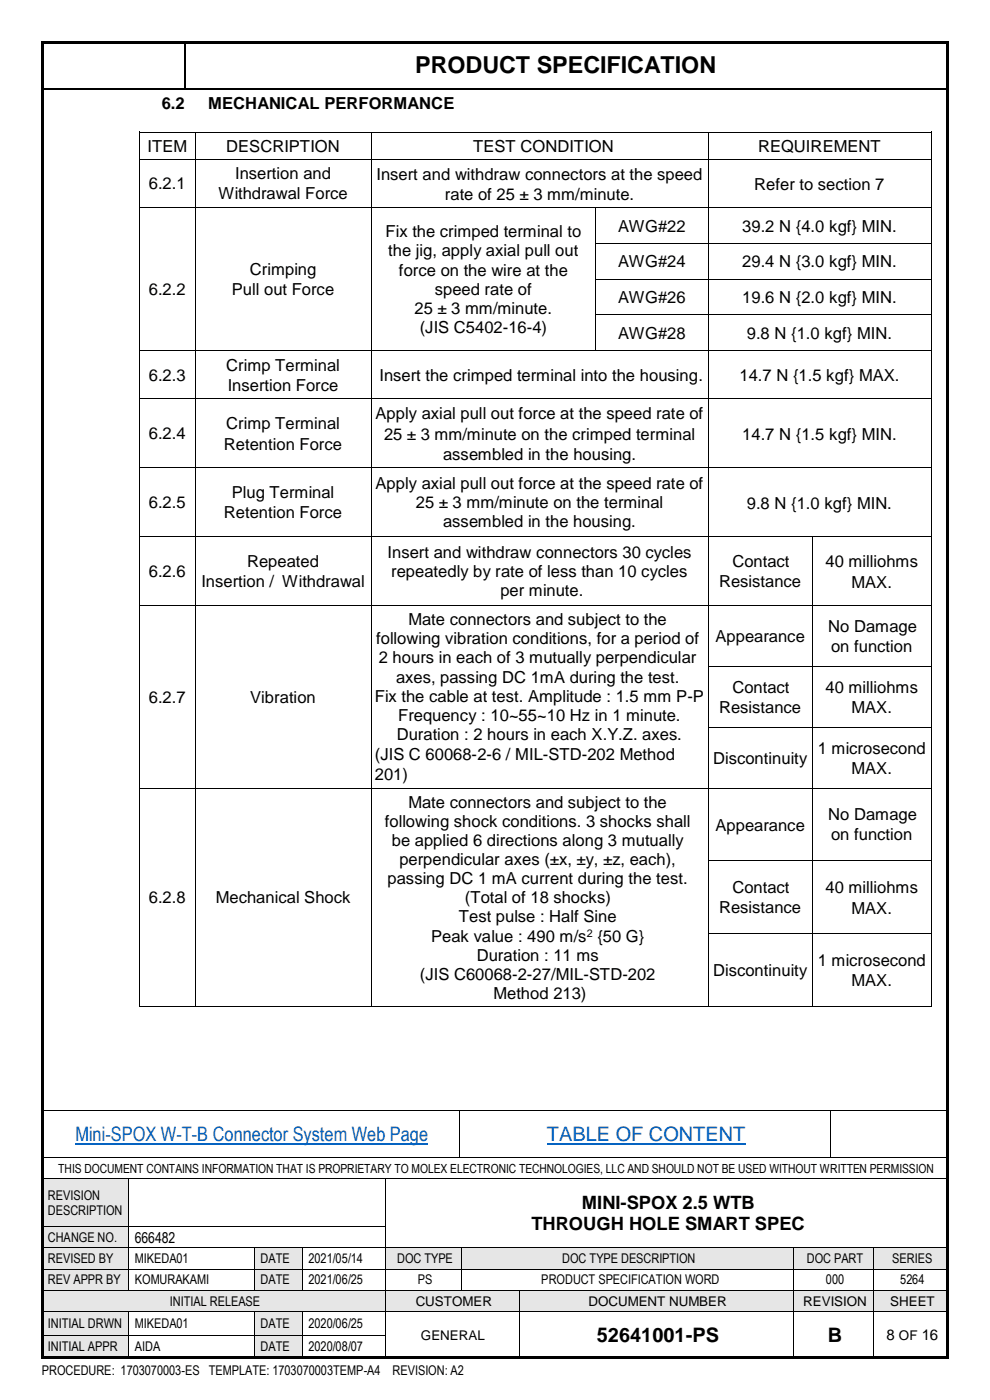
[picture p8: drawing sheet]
<svg xmlns="http://www.w3.org/2000/svg" width="210mm" height="297mm" viewBox="0 0 210 297" stroke-linecap="round" stroke-linejoin="round" font-family="sans-serif">
<defs><g id="words">
<text font-size="5" x="88.1" y="15.5">PRODUCT SPECIFICATION</text>
<g font-size="4.2" fill="#0563c1">
<text x="16" y="242.1">Mini-SPOX W-T-B Connector System Web Page</text>
<text x="116" y="242.1">TABLE OF CONTENT</text>
</g>
<g font-size="4.2">
<text x="126.6" y="284.7">52641001-PS</text>
<text x="175.6" y="284.7">B</text>
</g>
<g font-size="3.9">
<text x="123.4" y="256.5">MINI-SPOX 2.5 WTB</text>
<text x="112.8" y="261">THROUGH HOLE SMART SPEC</text>
</g>
<g font-size="3.5">
<text x="34.3" y="23.1">6.2</text>
<text x="44.2" y="23.1">MECHANICAL PERFORMANCE</text>
<text x="31.3" y="32.2">ITEM</text>
<text x="48" y="32.2">DESCRIPTION</text>
<text x="100.4" y="32.2">TEST CONDITION</text>
<text x="160.8" y="32.2">REQUIREMENT</text>
<text x="31.6" y="40.2">6.2.1</text>
<text x="49.9" y="38.1">Insertion and</text>
<text x="79.9" y="38.1">Insert and withdraw connectors at the speed</text>
<text x="160" y="40.2">Refer to section 7</text>
<text x="46.4" y="42.3">Withdrawal Force</text>
<text x="94.4" y="42.4">rate of 25 ± 3 mm/minute.</text>
<text x="81.8" y="50.3">Fix the crimped terminal to</text>
<text x="131.1" y="49.2">AWG#22</text>
<text x="157.5" y="49.2">39.2 N {4.0 kgf} MIN.</text>
<text x="53" y="58.3">Crimping</text>
<text x="82.4" y="54.4">the jig, apply axial pull out</text>
<text x="84.6" y="58.5">force on the wire at the</text>
<text x="131.1" y="56.7">AWG#24</text>
<text x="157.5" y="56.7">29.4 N {3.0 kgf} MIN.</text>
<text x="31.6" y="62.5">6.2.2</text>
<text x="49.2" y="62.5">Pull out Force</text>
<text x="92.3" y="62.5">speed rate of</text>
<text x="131.1" y="64.3">AWG#26</text>
<text x="157.5" y="64.3">19.6 N {2.0 kgf} MIN.</text>
<text x="87.9" y="66.6">25 ± 3 mm/minute.</text>
<text x="89" y="70.6">(JIS C5402-16-4)</text>
<text x="131.1" y="71.8">AWG#28</text>
<text x="158.4" y="71.8">9.8 N {1.0 kgf} MIN.</text>
<text x="31.6" y="80.8">6.2.3</text>
<text x="48" y="78.7">Crimp Terminal</text>
<text x="48.3" y="83">Insertion Force</text>
<text x="80.5" y="80.8">Insert the crimped terminal into the housing.</text>
<text x="156.9" y="80.8">14.7 N {1.5 kgf} MAX.</text>
<text x="79.7" y="88.9">Apply axial pull out force at the speed rate of</text>
<text x="31.6" y="93.2">6.2.4</text>
<text x="47.5" y="95.4">Retention Force</text>
<text x="48" y="91.1">Crimp Terminal</text>
<text x="81.5" y="93.3">25 ± 3 mm/minute on the crimped terminal</text>
<text x="157.5" y="93.3">14.7 N {1.5 kgf} MIN.</text>
<text x="94" y="97.6">assembled in the housing.</text>
<text x="31.6" y="107.8">6.2.5</text>
<text x="49.2" y="105.7">Plug Terminal</text>
<text x="79.7" y="103.8">Apply axial pull out force at the speed rate of</text>
<text x="88.2" y="107.8">25 ± 3 mm/minute on the terminal</text>
<text x="158.4" y="107.9">9.8 N {1.0 kgf} MIN.</text>
<text x="47.5" y="109.9">Retention Force</text>
<text x="94" y="111.9">assembled in the housing.</text>
<text x="82.2" y="118.4">Insert and withdraw connectors 30 cycles</text>
<text x="31.6" y="122.4">6.2.6</text>
<text x="42.7" y="124.5">Insertion / Withdrawal</text>
<text x="52.4" y="120.3">Repeated</text>
<text x="83" y="122.4">repeatedly by rate of less than 10 cycles</text>
<text x="152.6" y="124.5">Resistance</text>
<text x="155.4" y="120.3">Contact</text>
<text x="175.1" y="120.3">40 milliohms</text>
<text x="180.6" y="124.6">MAX.</text>
<text x="106.1" y="126.5">per minute.</text>
<text x="79.8" y="136.7">following vibration conditions, for a period of</text>
<text x="86.6" y="132.6">Mate connectors and subject to the</text>
<text x="151.8" y="136.2">Appearance</text>
<text x="175.7" y="134">No Damage</text>
<text x="80.4" y="140.7">2 hours in each of 3 mutually perpendicular</text>
<text x="176.3" y="138.3">on function</text>
<text x="31.6" y="149.1">6.2.7</text>
<text x="53.1" y="149.2">Vibration</text>
<text x="79.5" y="148.9">Fix the cable at test. Amplitude : 1.5 mm P-P</text>
<text x="84" y="144.8">axes, passing DC 1mA during the test.</text>
<text x="155.4" y="147">Contact</text>
<text x="175.1" y="147">40 milliohms</text>
<text x="84.5" y="152.9">Frequency : 10~55~10 Hz in 1 minute.</text>
<text x="152.6" y="151.2">Resistance</text>
<text x="180.6" y="151.3">MAX.</text>
<text x="79.5" y="161.2">(JIS C 60068-2-6 / MIL-STD-202 Method</text>
<text x="84.2" y="157">Duration : 2 hours in each X.Y.Z. axes.</text>
<text x="173.5" y="159.9">1 microsecond</text>
<text x="79.5" y="165.5">201)</text>
<text x="151.3" y="162.1">Discontinuity</text>
<text x="180.6" y="164.2">MAX.</text>
<text x="86.6" y="171.3">Mate connectors and subject to the</text>
<text x="81.6" y="175.4">following shock conditions. 3 shocks shall</text>
<text x="83.1" y="179.5">be applied 6 directions along 3 mutually</text>
<text x="151.8" y="176.3">Appearance</text>
<text x="175.7" y="174.1">No Damage</text>
<text x="176.3" y="178.3">on function</text>
<text x="84.7" y="183.5">perpendicular axes (±x, ±y, ±z, each),</text>
<text x="31.6" y="191.7">6.2.8</text>
<text x="45.8" y="191.7">Mechanical Shock</text>
<text x="82.2" y="187.6">passing DC 1 mA current during the test.</text>
<text x="98.6" y="191.7">(Total of 18 shocks)</text>
<text x="155.4" y="189.5">Contact</text>
<text x="175.1" y="189.5">40 milliohms</text>
<text x="97.3" y="195.7">Test pulse : Half Sine</text>
<text x="152.6" y="193.7">Resistance</text>
<text x="180.6" y="193.8">MAX.</text>
<text x="91.5" y="199.8">Peak value : 490 m/s {50 G}</text>
<text x="101.2" y="203.8">Duration : 11 ms</text>
<text x="89.1" y="207.9">(JIS C60068-2-27/MIL-STD-202</text>
<text x="151.3" y="207.1">Discontinuity</text>
<text x="173.5" y="205">1 microsecond</text>
<text x="180.6" y="209.3">MAX.</text>
<text x="104.7" y="211.9">Method 213)</text>
</g>
<g font-size="3.2">
<text x="28.6" y="263.6">666482</text>
<text x="188" y="284.3">8 OF 16</text>
</g>
<g font-size="2.8">
<text x="10.2" y="254.5">REVISION</text>
<text x="10.2" y="257.8">DESCRIPTION</text>
<text x="10.2" y="263.5">CHANGE NO.</text>
<text x="10.2" y="268">REVISED BY</text>
<text x="28.6" y="268">MIKEDA01</text>
<text x="55.3" y="268">DATE</text>
<text x="65.4" y="268">2021/05/14</text>
<text x="84.3" y="268">DOC TYPE</text>
<text x="119.3" y="268">DOC TYPE DESCRIPTION</text>
<text x="171.1" y="268">DOC PART</text>
<text x="189.3" y="268">SERIES</text>
<text x="10.2" y="272.5">REV APPR BY</text>
<text x="28.6" y="272.5">KOMURAKAMI</text>
<text x="55.3" y="272.5">DATE</text>
<text x="65.4" y="272.5">2021/06/25</text>
<text x="88.6" y="272.5">PS</text>
<text x="114.8" y="272.5">PRODUCT SPECIFICATION WORD</text>
<text x="175.2" y="272.5">000</text>
<text x="191" y="272.5">5264</text>
<text x="10.2" y="281.8">INITIAL DRWN</text>
<text x="28.6" y="281.8">MIKEDA01</text>
<text x="36" y="277">INITIAL RELEASE</text>
<text x="55.3" y="281.8">DATE</text>
<text x="65.4" y="281.8">2020/06/25</text>
<text x="88.2" y="277">CUSTOMER</text>
<text x="124.9" y="277">DOCUMENT NUMBER</text>
<text x="170.4" y="277">REVISION</text>
<text x="188.8" y="277">SHEET</text>
<text x="10.2" y="286.7">INITIAL APPR</text>
<text x="28.6" y="286.7">AIDA</text>
<text x="55.3" y="286.7">DATE</text>
<text x="65.4" y="286.7">2020/08/07</text>
<text x="89.3" y="284.2">GENERAL</text>
<text x="8.9" y="291.8">PROCEDURE: 1703070003-ES TEMPLATE: 1703070003TEMP-A4</text>
<text x="83.3" y="291.8">REVISION: A2</text>
</g>
<text font-size="2.7" x="12.4" y="248.8">THIS DOCUMENT CONTAINS INFORMATION THAT IS PROPRIETARY TO MOLEX ELECTRONIC TECHNOLOGIES, LLC AND SHOULD NOT BE USED WITHOUT WRITTEN PERMISSION</text>
<text font-size="2.3" x="124.5" y="198.7">2</text>
</g></defs>
<g fill="#000">
<path d="M39 8.9h.3v.2h-.3z" fill-rule="evenodd"/>
<path d="M39 18.7h.3v.3h-.3z" fill-rule="evenodd"/>
<path d="M97.4 235.5h.2v.2h-.2z" fill-rule="evenodd"/>
<path d="M176 235.5h.2v.2h-.2z" fill-rule="evenodd"/>
<path d="M97.4 245.5h.2v.2h-.2z" fill-rule="evenodd"/>
<path d="M176 245.5h.2v.2h-.2z" fill-rule="evenodd"/>
</g>
<path d="M8.8 18.8h30.2M39.2 9.1v9.6M39.3 18.8h161.6" fill="none" stroke="#000" stroke-width=".34"/>
<path d="M16 242.7h74.9M116 242.7h42.1" fill="none" stroke="#0563c1" stroke-width=".3"/>
<path d="M8.9 235.6h88.5M97.5 235.7v9.8M97.6 235.6h78.4M176.1 235.7v9.8M176.2 235.6h24.9M8.9 245.6h88.5M97.6 245.6h78.4M176.2 245.6h24.9" fill="none" stroke="#000" stroke-width=".21"/>
<g fill="#e6e6e6">
<path d="M8.9 250.2h18.3v10h-18.3z" fill-rule="evenodd"/>
<path d="M10.2 252h16.4v3.2h-16.4z" fill-rule="evenodd"/>
<path d="M10.2 255.2h16.4v3.2h-16.4z" fill-rule="evenodd"/>
</g>
<path d="M8.9 250.1h18.3M27.3 250.2v10M27.4 250.1h54.4M81.8 250.2v10M81.9 250.1h119.2" fill="none" stroke="#000" stroke-width=".21"/>
<g fill="#000">
<path d="M27.2 250h.2v.2h-.2z" fill-rule="evenodd"/>
<path d="M81.8 250h.1v.2h-.1z" fill-rule="evenodd"/>
</g>
<g fill="#e6e6e6">
<path d="M8.9 260.3h18.3v4.4h-18.3z" fill-rule="evenodd"/>
<path d="M10.2 260.9h16.4v3.3h-16.4z" fill-rule="evenodd"/>
</g>
<path d="M8.9 260.3h18.3M27.3 260.3v4.4M27.4 260.3h54.4M81.8 260.3v4.4" fill="none" stroke="#000" stroke-width=".21"/>
<g fill="#000">
<path d="M27.2 260.2h.2v.1h-.2z" fill-rule="evenodd"/>
<path d="M81.8 260.2h.1v.1h-.1z" fill-rule="evenodd"/>
</g>
<g fill="#e6e6e6">
<path d="M8.9 264.9h18.3v4.3h-18.3z" fill-rule="evenodd"/>
<path d="M10.2 265.4h16.4v3.2h-16.4z" fill-rule="evenodd"/>
</g>
<g fill="#fff">
<path d="M27.4 264.9h26.5v4.3h-26.5z" fill-rule="evenodd"/>
<path d="M28.6 265.4h24.7v3.2h-24.7z" fill-rule="evenodd"/>
</g>
<g fill="#e6e6e6">
<path d="M54.1 264.9h10v4.3h-10z" fill-rule="evenodd"/>
<path d="M55.3 265.4h8.1v3.2h-8.1z" fill-rule="evenodd"/>
<path d="M82 264.9h15.9v4.3h-15.9z" fill-rule="evenodd"/>
<path d="M83.2 265.4h14v3.2h-14z" fill-rule="evenodd"/>
<path d="M98.1 264.9h70.2v4.3h-70.2z" fill-rule="evenodd"/>
<path d="M99.2 265.4h68.4v3.2h-68.4z" fill-rule="evenodd"/>
<path d="M168.4 264.9h16.9v4.3h-16.9z" fill-rule="evenodd"/>
<path d="M169.6 265.4h15.1v3.2h-15.1z" fill-rule="evenodd"/>
<path d="M185.5 264.9h15.6v4.3h-15.6z" fill-rule="evenodd"/>
<path d="M186.7 265.4h13.7v3.2h-13.7z" fill-rule="evenodd"/>
</g>
<g fill="none" stroke="#000" stroke-width=".21">
<path d="M8.9 264.7h18.3M27.3 264.8v4.4M27.4 264.7h26.5M54 264.8v4.4M54.1 264.7h10M64.1 264.8v4.4M64.2 264.7h17.6M81.8 264.8v4.4M81.9 264.7h15.9M97.9 264.8v4.4M98 264.7h70.3M168.4 264.8v4.4"/>
<path d="M168.4 264.7h16.9M185.4 264.8v4.4M185.5 264.7h15.6"/>
</g>
<g fill="#000">
<path d="M27.2 264.7h.2v.1h-.2z" fill-rule="evenodd"/>
<path d="M53.9 264.7h.2v.1h-.2z" fill-rule="evenodd"/>
<path d="M64.1 264.7h.1v.1h-.1z" fill-rule="evenodd"/>
<path d="M81.8 264.7h.1v.1h-.1z" fill-rule="evenodd"/>
<path d="M97.8 264.7h.2v.1h-.2z" fill-rule="evenodd"/>
<path d="M168.3 264.7h.1v.1h-.1z" fill-rule="evenodd"/>
<path d="M185.3 264.7h.2v.1h-.2z" fill-rule="evenodd"/>
</g>
<g fill="#e6e6e6">
<path d="M8.9 269.4h18.3v4.3h-18.3z" fill-rule="evenodd"/>
<path d="M10.2 269.9h16.4v3.2h-16.4z" fill-rule="evenodd"/>
</g>
<g fill="#fff">
<path d="M27.4 269.4h26.5v4.3h-26.5z" fill-rule="evenodd"/>
<path d="M28.6 269.9h24.7v3.2h-24.7z" fill-rule="evenodd"/>
</g>
<g fill="#e6e6e6">
<path d="M54.1 269.4h10v4.3h-10z" fill-rule="evenodd"/>
<path d="M55.3 269.9h8.1v3.2h-8.1z" fill-rule="evenodd"/>
</g>
<g fill="#fff">
<path d="M64.3 269.4h17.5v4.3h-17.5z" fill-rule="evenodd"/>
<path d="M65.4 269.9h15.7v3.2h-15.7z" fill-rule="evenodd"/>
</g>
<g fill="none" stroke="#000" stroke-width=".21">
<path d="M8.9 269.3h18.3M27.3 269.4v4.3M27.4 269.3h26.5M54 269.4v4.3M54.1 269.3h10M64.1 269.4v4.3M64.2 269.3h17.6M81.8 269.4v4.3M81.9 269.3h15.9M97.9 269.4v4.3M98 269.3h70.3M168.4 269.4v4.3"/>
<path d="M168.4 269.3h16.9M185.4 269.4v4.3M185.5 269.3h15.6"/>
</g>
<g fill="#000">
<path d="M27.2 269.2h.2v.2h-.2z" fill-rule="evenodd"/>
<path d="M53.9 269.2h.2v.2h-.2z" fill-rule="evenodd"/>
<path d="M64.1 269.2h.1v.2h-.1z" fill-rule="evenodd"/>
<path d="M81.8 269.2h.1v.2h-.1z" fill-rule="evenodd"/>
<path d="M97.8 269.2h.2v.2h-.2z" fill-rule="evenodd"/>
<path d="M168.3 269.2h.1v.2h-.1z" fill-rule="evenodd"/>
<path d="M185.3 269.2h.2v.2h-.2z" fill-rule="evenodd"/>
</g>
<g fill="#e6e6e6">
<path d="M8.9 273.8h72.9v4.4h-72.9z" fill-rule="evenodd"/>
<path d="M10.2 274.4h70.9v3.2h-70.9z" fill-rule="evenodd"/>
<path d="M82 273.8h28.1v4.4h-28.1z" fill-rule="evenodd"/>
<path d="M83.2 274.4h26.2v3.3h-26.2z" fill-rule="evenodd"/>
<path d="M110.3 273.8h58v4.4h-58z" fill-rule="evenodd"/>
<path d="M111.5 274.4h56.1v3.3h-56.1z" fill-rule="evenodd"/>
<path d="M168.4 273.8h16.9v4.4h-16.9z" fill-rule="evenodd"/>
<path d="M169.6 274.4h15.1v3.3h-15.1z" fill-rule="evenodd"/>
<path d="M185.5 273.8h15.6v4.4h-15.6z" fill-rule="evenodd"/>
<path d="M186.7 274.4h13.7v3.3h-13.7z" fill-rule="evenodd"/>
</g>
<g fill="none" stroke="#000" stroke-width=".21">
<path d="M8.9 273.8h18.3M27.4 273.8h26.5M54.1 273.8h10M64.2 273.8h17.6M81.8 273.8v4.4M81.9 273.8h15.9M98 273.8h12.1M110.2 273.8v4.4M110.3 273.8h58M168.4 273.8v4.4M168.4 273.8h16.9M185.4 273.8v4.4"/>
<path d="M185.5 273.8h15.6"/>
</g>
<g fill="#000">
<path d="M27.2 273.7h.2v.1h-.2z" fill-rule="evenodd"/>
<path d="M53.9 273.7h.2v.1h-.2z" fill-rule="evenodd"/>
<path d="M64.1 273.7h.1v.1h-.1z" fill-rule="evenodd"/>
<path d="M81.8 273.7h.1v.1h-.1z" fill-rule="evenodd"/>
<path d="M97.8 273.7h.2v.1h-.2z" fill-rule="evenodd"/>
<path d="M110.1 273.7h.2v.1h-.2z" fill-rule="evenodd"/>
<path d="M168.3 273.7h.1v.1h-.1z" fill-rule="evenodd"/>
<path d="M185.3 273.7h.2v.1h-.2z" fill-rule="evenodd"/>
</g>
<g fill="#e6e6e6">
<path d="M8.9 278.3h18.3v5h-18.3z" fill-rule="evenodd"/>
<path d="M10.2 279.2h16.4v3.2h-16.4z" fill-rule="evenodd"/>
<path d="M54.1 278.3h10v5h-10z" fill-rule="evenodd"/>
<path d="M55.3 279.2h8.1v3.2h-8.1z" fill-rule="evenodd"/>
</g>
<g fill="#fff">
<path d="M110.3 278.3h58v9.7h-58z" fill-rule="evenodd"/>
<path d="M111.5 280.7h56.1v4.9h-56.1z" fill-rule="evenodd"/>
<path d="M168.4 278.3h16.9v9.7h-16.9z" fill-rule="evenodd"/>
<path d="M169.6 280.7h15.1v4.9h-15.1z" fill-rule="evenodd"/>
<path d="M185.5 278.3h15.6v9.7h-15.6z" fill-rule="evenodd"/>
<path d="M186.7 281.3h13.7v3.7h-13.7z" fill-rule="evenodd"/>
</g>
<g fill="none" stroke="#000" stroke-width=".21">
<path d="M8.9 278.2h18.3M27.3 278.3v5M27.4 278.2h26.5M54 278.3v5M54.1 278.2h10M64.1 278.3v5M64.2 278.2h17.6M81.8 278.3v5M81.9 278.2h28.2M110.2 278.3v5M110.3 278.2h58M168.4 278.3v5"/>
<path d="M168.4 278.2h16.9M185.4 278.3v5M185.5 278.2h15.6"/>
</g>
<g fill="#000">
<path d="M27.2 278.2h.2v.1h-.2z" fill-rule="evenodd"/>
<path d="M53.9 278.2h.2v.1h-.2z" fill-rule="evenodd"/>
<path d="M64.1 278.2h.1v.1h-.1z" fill-rule="evenodd"/>
<path d="M81.8 278.2h.1v.1h-.1z" fill-rule="evenodd"/>
<path d="M110.1 278.2h.2v.1h-.2z" fill-rule="evenodd"/>
<path d="M168.3 278.2h.1v.1h-.1z" fill-rule="evenodd"/>
<path d="M185.3 278.2h.2v.1h-.2z" fill-rule="evenodd"/>
</g>
<g fill="#e6e6e6">
<path d="M8.9 283.4h18.3v4.6h-18.3z" fill-rule="evenodd"/>
<path d="M10.2 284.1h16.4v3.3h-16.4z" fill-rule="evenodd"/>
<path d="M54.1 283.4h10v4.6h-10z" fill-rule="evenodd"/>
<path d="M55.3 284.1h8.1v3.3h-8.1z" fill-rule="evenodd"/>
</g>
<g fill="none" stroke="#000" stroke-width=".21">
<path d="M29.6 28.9v4.8M29.6 34.6v9.4M29.6 28h11.7M29.6 33.8h11.7M41.4 28.9v4.8M41.4 34.6v9.4M41.5 28h37.2M41.5 33.8h37.2M78.8 28.9v4.8M78.8 34.6v9.4M78.8 28h71.3M78.8 33.8h71.3"/>
<path d="M150.2 28.9v4.8M150.2 34.6v9.4M150.3 28h47.2M150.3 33.8h47.2M197.6 28.9v4.8M197.6 34.6v9.4M29.6 44.9v6.7M29.6 52.5v6.6M29.6 44.1h11.7M41.4 44.9v6.7M41.4 52.5v6.6M41.5 44.1h37.2"/>
<path d="M78.8 44.9v6.7M78.8 52.5v6.6M78.8 44.1h47.5M126.4 44.9v6.7M126.4 52.5v6.6M126.5 44.1h23.6M126.5 51.7h23.6M126.5 59.2h23.6M150.2 44.9v6.7M150.2 52.5v6.6M150.3 44.1h47.2M150.3 51.7h47.2"/>
<path d="M150.3 59.2h47.2M197.6 44.9v6.7M197.6 52.5v6.6M29.6 60.1v6.6M29.6 67.6v6.7M29.6 75.2v9.3M29.6 74.3h11.7M41.4 60.1v6.6M41.4 67.6v6.7M41.4 75.2v9.3M41.5 74.3h37.2M78.8 60.1v6.6"/>
<path d="M78.8 67.6v6.7M78.8 75.2v9.3M78.8 74.3h47.5M126.4 60.1v6.6M126.4 67.6v6.7M126.5 66.8h23.6M126.5 74.3h23.6M150.2 60.1v6.6M150.2 67.6v6.7M150.2 75.2v9.3M150.3 66.8h47.2M150.3 74.3h47.2"/>
<path d="M197.6 60.1v6.6M197.6 67.6v6.7M197.6 75.2v9.3M29.6 85.5v13.7M29.6 84.6h11.7M29.6 99.2h11.7M41.4 85.5v13.7M41.5 84.6h37.2M41.5 99.2h37.2M78.8 85.5v13.7M78.8 84.6h71.3M78.8 99.2h71.3"/>
<path d="M150.2 85.5v13.7M150.3 84.6h47.2M150.3 99.2h47.2M197.6 85.5v13.7M29.6 100.1v13.7M29.6 114.7v13.7M29.6 113.9h11.7M41.4 100.1v13.7M41.4 114.7v13.7M41.5 113.9h37.2M78.8 100.1v13.7M78.8 114.7v13.7"/>
<path d="M78.8 113.9h71.3M150.2 100.1v13.7M150.2 114.7v13.7M150.3 113.9h22.1M172.5 114.7v13.7M172.5 113.9h25M197.6 100.1v13.7M197.6 114.7v13.7M29.6 129.3v12M29.6 128.5h11.7M41.4 129.3v12M41.5 128.5h37.2"/>
<path d="M78.8 129.3v12M78.8 128.5h71.3M150.2 129.3v12M150.3 128.5h22.1M172.5 129.3v12M172.5 128.5h25M197.6 129.3v12M29.6 142.2v12M29.6 155.1v12M41.4 142.2v12M41.4 155.1v12M78.8 142.2v12"/>
<path d="M78.8 155.1v12M150.2 142.2v12M150.2 155.1v12M150.3 141.4h22.1M150.3 154.3h22.1M172.5 142.2v12M172.5 155.1v12M172.5 141.4h25M172.5 154.3h25M197.6 142.2v12M197.6 155.1v12M29.6 168v14.6"/>
<path d="M29.6 167.2h11.7M41.4 168v14.6M41.5 167.2h37.2M78.8 168v14.6M78.8 167.2h71.3M150.2 168v14.6M150.3 167.2h22.1M172.5 168v14.6M172.5 167.2h25M197.6 168v14.6M29.6 183.5v14.5M29.6 198.9v14.6"/>
<path d="M41.4 183.5v14.5M41.4 198.9v14.6M78.8 183.5v14.5M78.8 198.9v14.6M150.2 183.5v14.5M150.2 198.9v14.6M150.3 182.7h22.1M150.3 198.1h22.1M172.5 183.5v14.5M172.5 198.9v14.6M172.5 182.7h25M172.5 198.1h25"/>
<path d="M197.6 183.5v14.5M197.6 198.9v14.6M29.6 213.6h11.7M41.5 213.6h37.2M78.8 213.6h71.3M150.3 213.6h22.1M172.5 213.6h25M8.9 283.3h18.3M27.3 283.4v4.6M27.4 283.3h26.5M54 283.4v4.6M54.1 283.3h10"/>
<path d="M64.1 283.4v4.6M64.2 283.3h17.6M81.8 283.4v4.6M110.2 283.4v4.6M168.4 283.4v4.6M185.4 283.4v4.6"/>
</g>
<g fill="#000">
<path d="M8.8 8.8h.5v.5h-.5z" fill-rule="evenodd"/>
<path d="M8.8 8.8h.5v.5h-.5z" fill-rule="evenodd"/>
<path d="M9.3 8.8h191.4v.5h-191.4z" fill-rule="evenodd"/>
<path d="M200.7 8.8h.6v.5h-.6z" fill-rule="evenodd"/>
<path d="M200.7 8.8h.6v.5h-.6z" fill-rule="evenodd"/>
<path d="M29.5 27.9h.1v1h-.1z" fill-rule="evenodd"/>
<path d="M29.5 27.9h.1v.2h-.1z" fill-rule="evenodd"/>
<path d="M29.5 33.7h.1v.9h-.1z" fill-rule="evenodd"/>
<path d="M41.3 28.1h.2v.8h-.2z" fill-rule="evenodd"/>
<path d="M41.3 27.9h.2v.2h-.2z" fill-rule="evenodd"/>
<path d="M41.3 33.7h.2v.9h-.2z" fill-rule="evenodd"/>
<path d="M78.7 28.1h.1v.8h-.1z" fill-rule="evenodd"/>
<path d="M78.7 27.9h.1v.2h-.1z" fill-rule="evenodd"/>
<path d="M78.7 33.7h.1v.9h-.1z" fill-rule="evenodd"/>
<path d="M150.1 28.1h.2v.8h-.2z" fill-rule="evenodd"/>
<path d="M150.1 27.9h.2v.2h-.2z" fill-rule="evenodd"/>
<path d="M150.1 33.7h.2v.9h-.2z" fill-rule="evenodd"/>
<path d="M197.5 27.9h.1v1h-.1z" fill-rule="evenodd"/>
<path d="M197.5 27.9h.1v.2h-.1z" fill-rule="evenodd"/>
<path d="M197.5 33.7h.1v.9h-.1z" fill-rule="evenodd"/>
<path d="M29.5 44h.1v.9h-.1z" fill-rule="evenodd"/>
<path d="M29.5 51.6h.1v.9h-.1z" fill-rule="evenodd"/>
<path d="M41.3 44h.2v.9h-.2z" fill-rule="evenodd"/>
<path d="M41.3 51.6h.2v.9h-.2z" fill-rule="evenodd"/>
<path d="M78.7 44h.1v.9h-.1z" fill-rule="evenodd"/>
<path d="M78.7 51.6h.1v.9h-.1z" fill-rule="evenodd"/>
<path d="M126.3 44.2h.2v.7h-.2z" fill-rule="evenodd"/>
<path d="M126.3 44h.2v.2h-.2z" fill-rule="evenodd"/>
<path d="M126.3 51.6h.2v.9h-.2z" fill-rule="evenodd"/>
<path d="M150.1 44h.2v.9h-.2z" fill-rule="evenodd"/>
<path d="M150.1 51.6h.2v.9h-.2z" fill-rule="evenodd"/>
<path d="M197.5 44h.1v.9h-.1z" fill-rule="evenodd"/>
<path d="M197.5 51.6h.1v.9h-.1z" fill-rule="evenodd"/>
<path d="M29.5 59.1h.1v1h-.1z" fill-rule="evenodd"/>
<path d="M29.5 66.7h.1v.9h-.1z" fill-rule="evenodd"/>
<path d="M29.5 74.3h.1v.9h-.1z" fill-rule="evenodd"/>
<path d="M41.3 59.1h.2v1h-.2z" fill-rule="evenodd"/>
<path d="M41.3 66.7h.2v.9h-.2z" fill-rule="evenodd"/>
<path d="M41.3 74.3h.2v.9h-.2z" fill-rule="evenodd"/>
<path d="M78.7 59.1h.1v1h-.1z" fill-rule="evenodd"/>
<path d="M78.7 66.7h.1v.9h-.1z" fill-rule="evenodd"/>
<path d="M78.7 74.3h.1v.9h-.1z" fill-rule="evenodd"/>
<path d="M126.3 59.1h.2v1h-.2z" fill-rule="evenodd"/>
<path d="M126.3 66.7h.2v.9h-.2z" fill-rule="evenodd"/>
<path d="M126.3 74.3h.2v.1h-.2z" fill-rule="evenodd"/>
<path d="M150.1 59.1h.2v1h-.2z" fill-rule="evenodd"/>
<path d="M150.1 66.7h.2v.9h-.2z" fill-rule="evenodd"/>
<path d="M150.1 74.3h.2v.9h-.2z" fill-rule="evenodd"/>
<path d="M197.5 59.1h.1v1h-.1z" fill-rule="evenodd"/>
<path d="M197.5 66.7h.1v.9h-.1z" fill-rule="evenodd"/>
<path d="M197.5 74.3h.1v.9h-.1z" fill-rule="evenodd"/>
<path d="M29.5 84.5h.1v1h-.1z" fill-rule="evenodd"/>
<path d="M41.3 84.5h.2v1h-.2z" fill-rule="evenodd"/>
<path d="M78.7 84.5h.1v1h-.1z" fill-rule="evenodd"/>
<path d="M150.1 84.5h.2v1h-.2z" fill-rule="evenodd"/>
<path d="M197.5 84.5h.1v1h-.1z" fill-rule="evenodd"/>
<path d="M29.5 99.2h.1v.9h-.1z" fill-rule="evenodd"/>
<path d="M29.5 113.8h.1v.9h-.1z" fill-rule="evenodd"/>
<path d="M41.3 99.2h.2v.9h-.2z" fill-rule="evenodd"/>
<path d="M41.3 113.8h.2v.9h-.2z" fill-rule="evenodd"/>
<path d="M78.7 99.2h.1v.9h-.1z" fill-rule="evenodd"/>
<path d="M78.7 113.8h.1v.9h-.1z" fill-rule="evenodd"/>
<path d="M150.1 99.2h.2v.9h-.2z" fill-rule="evenodd"/>
<path d="M150.1 113.8h.2v.9h-.2z" fill-rule="evenodd"/>
<path d="M172.4 113.9h.1v.8h-.1z" fill-rule="evenodd"/>
<path d="M172.4 113.8h.1v.1h-.1z" fill-rule="evenodd"/>
<path d="M197.5 99.2h.1v.9h-.1z" fill-rule="evenodd"/>
<path d="M197.5 113.8h.1v.9h-.1z" fill-rule="evenodd"/>
<path d="M29.5 128.4h.1v.9h-.1z" fill-rule="evenodd"/>
<path d="M41.3 128.4h.2v.9h-.2z" fill-rule="evenodd"/>
<path d="M78.7 128.4h.1v.9h-.1z" fill-rule="evenodd"/>
<path d="M150.1 128.4h.2v.9h-.2z" fill-rule="evenodd"/>
<path d="M172.4 128.4h.1v.9h-.1z" fill-rule="evenodd"/>
<path d="M197.5 128.4h.1v.9h-.1z" fill-rule="evenodd"/>
<path d="M29.5 141.3h.1v.9h-.1z" fill-rule="evenodd"/>
<path d="M29.5 154.2h.1v.9h-.1z" fill-rule="evenodd"/>
<path d="M41.3 141.3h.2v.9h-.2z" fill-rule="evenodd"/>
<path d="M41.3 154.2h.2v.9h-.2z" fill-rule="evenodd"/>
<path d="M78.7 141.3h.1v.9h-.1z" fill-rule="evenodd"/>
<path d="M78.7 154.2h.1v.9h-.1z" fill-rule="evenodd"/>
<path d="M150.1 141.3h.2v.9h-.2z" fill-rule="evenodd"/>
<path d="M150.1 154.2h.2v.9h-.2z" fill-rule="evenodd"/>
<path d="M172.4 141.3h.1v.9h-.1z" fill-rule="evenodd"/>
<path d="M172.4 154.2h.1v.9h-.1z" fill-rule="evenodd"/>
<path d="M197.5 141.3h.1v.9h-.1z" fill-rule="evenodd"/>
<path d="M197.5 154.2h.1v.9h-.1z" fill-rule="evenodd"/>
<path d="M29.5 167.1h.1v.9h-.1z" fill-rule="evenodd"/>
<path d="M41.3 167.1h.2v.9h-.2z" fill-rule="evenodd"/>
<path d="M78.7 167.1h.1v.9h-.1z" fill-rule="evenodd"/>
<path d="M150.1 167.1h.2v.9h-.2z" fill-rule="evenodd"/>
<path d="M172.4 167.1h.1v.9h-.1z" fill-rule="evenodd"/>
<path d="M197.5 167.1h.1v.9h-.1z" fill-rule="evenodd"/>
<path d="M29.5 182.6h.1v.9h-.1z" fill-rule="evenodd"/>
<path d="M29.5 198h.1v.9h-.1z" fill-rule="evenodd"/>
<path d="M41.3 182.6h.2v.9h-.2z" fill-rule="evenodd"/>
<path d="M41.3 198h.2v.9h-.2z" fill-rule="evenodd"/>
<path d="M78.7 182.6h.1v.9h-.1z" fill-rule="evenodd"/>
<path d="M78.7 198h.1v.9h-.1z" fill-rule="evenodd"/>
<path d="M150.1 182.6h.2v.9h-.2z" fill-rule="evenodd"/>
<path d="M150.1 198h.2v.9h-.2z" fill-rule="evenodd"/>
<path d="M172.4 182.6h.1v.9h-.1z" fill-rule="evenodd"/>
<path d="M172.4 198h.1v.9h-.1z" fill-rule="evenodd"/>
<path d="M197.5 182.6h.1v.9h-.1z" fill-rule="evenodd"/>
<path d="M197.5 198h.1v.9h-.1z" fill-rule="evenodd"/>
<path d="M29.5 213.5h.1v.1h-.1z" fill-rule="evenodd"/>
<path d="M29.5 213.5h.1v.1h-.1z" fill-rule="evenodd"/>
<path d="M41.3 213.5h.2v.1h-.2z" fill-rule="evenodd"/>
<path d="M78.7 213.5h.1v.1h-.1z" fill-rule="evenodd"/>
<path d="M150.1 213.5h.2v.1h-.2z" fill-rule="evenodd"/>
<path d="M172.4 213.5h.1v.1h-.1z" fill-rule="evenodd"/>
<path d="M197.5 213.5h.1v.1h-.1z" fill-rule="evenodd"/>
<path d="M197.5 213.5h.1v.1h-.1z" fill-rule="evenodd"/>
<path d="M8.8 9.3h.5v278.4h-.5z" fill-rule="evenodd"/>
<path d="M8.8 287.7h.5v.5h-.5z" fill-rule="evenodd"/>
<path d="M8.8 287.7h.5v.5h-.5z" fill-rule="evenodd"/>
<path d="M9.3 287.7h191.4v.5h-191.4z" fill-rule="evenodd"/>
<path d="M27.2 283.3h.2v.1h-.2z" fill-rule="evenodd"/>
<path d="M53.9 283.3h.2v.1h-.2z" fill-rule="evenodd"/>
<path d="M64.1 283.3h.1v.1h-.1z" fill-rule="evenodd"/>
<path d="M81.8 283.3h.1v.1h-.1z" fill-rule="evenodd"/>
<path d="M110.1 283.3h.2v.1h-.2z" fill-rule="evenodd"/>
<path d="M168.3 283.3h.1v.1h-.1z" fill-rule="evenodd"/>
<path d="M185.3 283.3h.2v.1h-.2z" fill-rule="evenodd"/>
<path d="M200.7 9.3h.6v278.4h-.6z" fill-rule="evenodd"/>
<path d="M200.7 287.7h.6v.5h-.6z" fill-rule="evenodd"/>
<path d="M200.7 287.7h.6v.5h-.6z" fill-rule="evenodd"/>
</g>
<use href="#words"/>
</svg>
